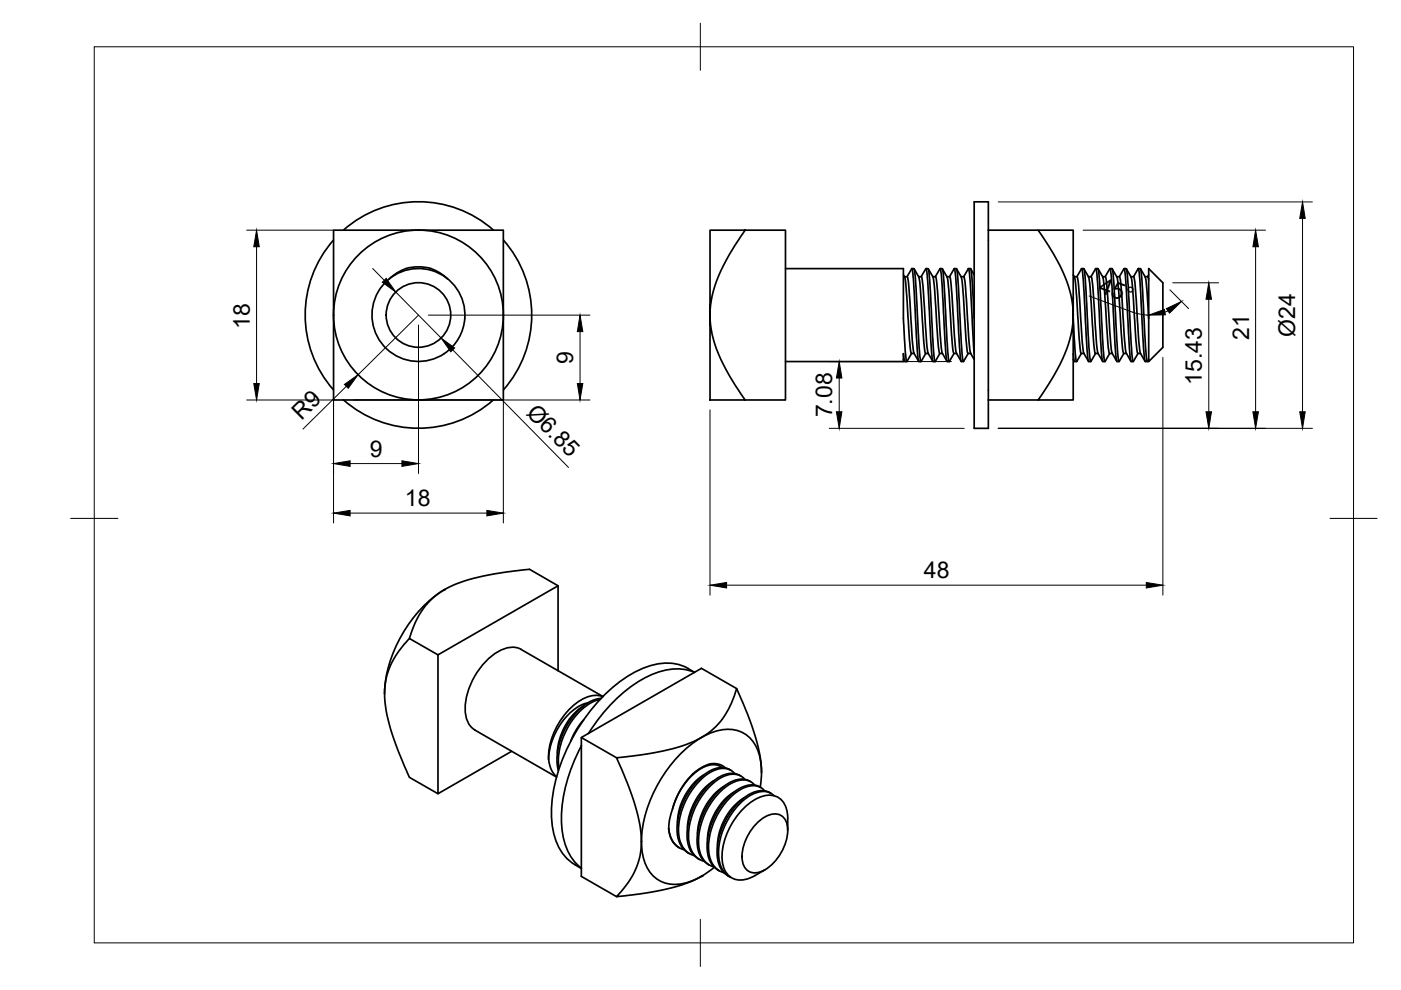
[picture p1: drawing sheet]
<svg xmlns="http://www.w3.org/2000/svg" width="297mm" height="210mm" viewBox="0 0 297 210" stroke-linecap="round" stroke-linejoin="round" font-family="sans-serif">
<defs><g id="words">
<g font-size="4.9">
<text x="232.7" y="61.9" transform="rotate(20 232.7 61.9)">45°</text>
<text x="52.9" y="69.7" transform="rotate(-90 52.9 69.7)">18</text>
<text x="274.6" y="71.4" transform="rotate(-90 274.6 71.4)">Ø24</text>
<text x="121.5" y="77.2" transform="rotate(-90 121.5 77.2)">9</text>
<text x="264.8" y="72.2" transform="rotate(-90 264.8 72.2)">21</text>
<text x="254.8" y="81.7" transform="rotate(-90 254.8 81.7)">15.43</text>
<text x="63.9" y="89.2" transform="rotate(-45 63.9 89.2)">R9</text>
<text x="111.4" y="87.7" transform="rotate(45 111.4 87.7)">Ø6.85</text>
<text x="176.5" y="88.5" transform="rotate(-90 176.5 88.5)">7.08</text>
<text x="78.4" y="96.8">9</text>
<text x="85.9" y="107.3">18</text>
<text x="195.9" y="122.6">48</text>
</g>
</g></defs>
<!-- layer: Visible -->
<g fill="none" stroke="#000" stroke-width=".36">
<path d="M70.7 50.9a24 24 0 0 0 0 31.8M72.8 48.8a24 24 0 0 1 31.8 0M82.5 59.2a8.8 8.8 0 0 1 12.4 0M106.7 50.9a24 24 0 0 1 0 31.8M150.5 48.8h7.5l-1.9 2.8a32.2 32.2 0 0 0-5.5 13.2l-.1 2zM158 48.8h8.5v36h-8.5M166.5 57h25v10.5l.5 7.4 .3 1.8 1-1.8M191.5 58.3a8.1 8.1 0 0 1 .7 3.8l.3 5.1a43.4 43.4 0 0 0 .8 7.7M191.8 58.7h.5a86.2 86.2 0 0 1 1 11.5l.4 4.6 1.1 1.8M192.3 58.7l1-1.7 .4 2.1 .9 16.6 .2 .9 .5 .1M193.3 57h.5M193.8 57l1 1.7 .2 .9 .5 7.6a34.8 34.8 0 0 0 .8 7.7l-1.1 1.7-.3-2.7-.8-14.9z"/>
<path d="M194.8 58.7h.5M195.3 58.7l1-1.7 .4 2.4 .8 15.5 .3 1.7 .5 .1M195.3 58.7a148.6 148.6 0 0 1 1.2 14l.3 2.2 1 1.7M196.3 57h.5M196.8 57l.3 2 .8 15.2 .3 2.5 1.1-1.8M196.8 57l1.1 2 .6 8.2a41.6 41.6 0 0 0 .7 7.7M197.8 58.7h.5a103.1 103.1 0 0 1 1.1 12.8l.3 3.3 1.1 1.8M198.3 58.7l1-1.7 .4 3.1 .9 15.3 .1 1.1 .6 .2M199.3 57h.5M199.8 57l1.1 2 .6 8.2a37.9 37.9 0 0 0 .8 7.7l-1 1.8-.3-1.9-.9-15.2zM200.8 58.7h.5M201.3 58.7l1-1.7 .5 3.9 .8 14.8 .2 .9 .5 .1"/>
<path d="M201.3 58.7a71.6 71.6 0 0 1 .9 10.7l.5 5.2 1.1 2M202.3 57h.5l.2 .9 .8 15.2 .5 3.5 1-1.7M202.8 57l1 1.7 .1 .6 .6 7.9a43.4 43.4 0 0 0 .8 7.7h.5M203.8 58.7h.5M204.3 58.7l1-1.7a97.3 97.3 0 0 1 .9 12.9l.3 5.1M204.3 58.7a86.2 86.2 0 0 1 1 11.5l.4 4.4 .8 1.6M205.3 57h.5l.2 1.2 .5 9.3M205.8 57l.7 1.3M209.5 48.8v-6h-3v48h3v-6M209.5 48.8v36M209.5 48.8h10.6M220.1 48.8h7.4v36h-7.4l1.9-2.7a32.2 32.2 0 0 0 5.4-13.3 23.7 23.7 0 0 0-3.9-14.7z"/>
<path d="M227.5 58.3a8.3 8.3 0 0 1 .7 3.8l.3 5.1a43.4 43.4 0 0 0 .8 7.7h.5M227.8 58.7h.5M228.3 58.7l1-1.7 .4 2.1 .9 16.6 .2 .9 .5 .1M228.3 58.7a86.2 86.2 0 0 1 1 11.5l.4 4.4 1.1 2M229.3 57h.5l.2 1.4 .9 15.4 .3 2.8 1.1-1.7M229.8 57l1.1 2 .6 8.2a41.6 41.6 0 0 0 .7 7.7M230.8 58.7h.6a148.9 148.9 0 0 1 1.1 14l.2 2.1 1.1 1.8M231.3 58.7l1-1.7 .4 2.7 .8 15.2 .2 1.5 .1 .2 .5 .1M232.3 57h.5l.3 2 .8 15.5 .4 2.1 1-1.7M232.8 57l1.1 2 .6 8.2a41.6 41.6 0 0 0 .7 7.7h.6M233.8 58.7h.5M234.3 58.7l1-1.7 .5 3.5 .8 14.9 .1 1.1 .6 .2"/>
<path d="M234.3 58.7a71.6 71.6 0 0 1 .9 10.7l.4 4.9 .2 .6 1 1.7M235.3 57h.5l.2 1.2 .8 14.1 .2 2.8 .3 1.5 1-1.7M235.8 57l1.1 2 .6 8.2a41.6 41.6 0 0 0 .8 7.7M236.8 58.7h.5a93.7 93.7 0 0 1 1 12.1l.4 4 1.1 1.8M237.3 58.7l1-1.7 .5 3.9 .8 14.8 .2 .9 .5 .1M238.3 57h.5l.2 1.2 .8 14.9 .5 3.5 1-1.7M238.8 57l1 1.7 .1 .6 .6 7.9a43.4 43.4 0 0 0 .8 7.7M239.8 58.7h.5M240.3 58.7l1-1.7 .4 2.1 .9 16.6 .2 .9 .5 .1M240.3 58.7a86.2 86.2 0 0 1 1 11.5l.4 4.6 1.1 1.8M241.3 57h.5l.1 .6 1 16.2 .3 2.8 .3-.4M241.8 57l1 1.7 .2 .6 .5 8.3"/>
<path d="M242.8 58.7h.6l.1 .7M243.5 57l3 3v13.7l-3 3zM243.5 58.3l-.2 .4M70.7 66.8a18 18 0 0 1 18-18 18 18 0 0 1 18 18 18 18 0 0 1-18 18M70.7 66.8a18 18 0 0 0 18 18M70.7 66.8v18h18M70.7 66.8v-18h36v36h-18M150.5 66.8a26.8 26.8 0 0 0 4.8 14l2.7 4h-7.5zM166.5 76.7h25v-1.7l.2 1.5 .6 .2M191.5 76.2l.3 .4M193.3 74.9h.5M196.3 74.9h.5"/>
<path d="M199.2 74.9h.6M202.2 74.9h.6M227.5 67.5l.5 7.7 .3 1.4 1-1.7M227.5 75l.3 1.5 .5 .2M227.5 76.2l.3 .4M232.2 74.9h.6M238.3 74.9h.5M241.3 74.9h.5M72.8 84.8a24 24 0 0 0 31.8 0M209.5 84.8h10.6M86.8 135.4a16.3 16.3 0 0 1 12.5-12.5l5.5-1.2 7.5-1 6 3.5v18M86.8 135.4a16.8 16.8 0 0 0-5.3 11.7"/>
<path d="M86.8 135.4l6.1 3.4v29.5l-6.1-3.5a63.3 63.3 0 0 1-5.1-15.2l-.2-2.5M94.2 125a28.1 28.1 0 0 0-12.7 22.1M118.3 124.2l-25.4 14.6M108.5 159.3l-15.6 9M123.3 156.4l7.4 4.3M123.3 158.1a31.8 31.8 0 0 0-4.1 17.8 11.6 11.6 0 0 0 4.1 8.2M123.7 149.7a12.7 12.7 0 0 0-5.5 10M123.8 152.6a13.7 13.7 0 0 0-2.8 4.5M124.6 149a11.2 11.2 0 0 0-7 6.7l-.9 2.5-.4 2.8M124.8 155.5l-1.5 .9v29.4l7.4 4.3M127.2 148.3a11.9 11.9 0 0 0-7.4 7.2 12.5 12.5 0 0 0-1.2 7.4M127.4 148.1a9.5 9.5 0 0 0-6.7 4.9 13.7 13.7 0 0 0-2.3 10.4"/>
<path d="M127.8 147.7a6.2 6.2 0 0 0-6.1 1.8 15.4 15.4 0 0 0-5.4 11.5M127.8 147.7l-17.3-10a4.9 4.9 0 0 0-4.9 .5 15.1 15.1 0 0 0-6.9 13 4.6 4.6 0 0 0 2 3.6l17.3 10M145.8 141.7l1.5 .9M145.9 141.7a11.2 11.2 0 0 0-10.6 .4 35.1 35.1 0 0 0-15.4 17.3 27.9 27.9 0 0 0-2.4 17.6 10.3 10.3 0 0 0 5.8 7.1M147.2 142.6a12.1 12.1 0 0 0-10.5 1.1 32.7 32.7 0 0 0-11.9 11.8M156.2 146l-7.5-4.3-23.9 13.8M116.3 161a5.5 5.5 0 0 0 1.7 3.7M136 178.4a16.8 16.8 0 0 1-5.3 11.7 65.4 65.4 0 0 0 15.7-3.1l2.3-1.2M136 178.4a9.5 9.5 0 0 0 3.3 8 7.8 7.8 0 0 0 8 .1l1.9-1 2.3-1.6M141.8 175.6a4.6 4.6 0 0 0 2.2 4.2M149.2 164.3a12.7 12.7 0 0 0-5.6 10M150.6 161.9a12.5 12.5 0 0 0-7.3 7.6l-.7 2"/>
<path d="M150.6 162a3.7 3.7 0 0 1 3.2 .8M151.3 165.5a12.8 12.8 0 0 0-5.5 10M153.1 162.7a4.2 4.2 0 0 0-4.9 .5 16 16 0 0 0-6.1 9.9 5.6 5.6 0 0 0 2.3 6.8l.6 .3M153.5 166.7a12.8 12.8 0 0 0-5.6 10.1M154.6 163.1a4.9 4.9 0 0 0-5.3 1.1 15.1 15.1 0 0 0-5.6 13.1 4.8 4.8 0 0 0 2.5 3.7M154.6 163.1l.3 .2M155.6 168a12.6 12.6 0 0 0-5.6 10M155.7 164a3.7 3.7 0 0 0-4.7-.5 14.8 14.8 0 0 0-7 14.3 4.5 4.5 0 0 0 3.2 3.6M157.1 164.5a4.6 4.6 0 0 0-5.3 .7 15 15 0 0 0-6 13.3 4.9 4.9 0 0 0 2.2 3.5M157.7 169.2a12.7 12.7 0 0 0-5.6 10M157.9 165.2a3.7 3.7 0 0 0-4.8-.4 14.7 14.7 0 0 0-6.9 14.2 4.4 4.4 0 0 0 3.1 3.6M159.2 165.7a4.7 4.7 0 0 0-5.3 .7 15.2 15.2 0 0 0-6 13.4 5 5 0 0 0 2.5 3.6"/>
<path d="M160 166.4a3.7 3.7 0 0 0-4.8-.4 14.7 14.7 0 0 0-6.9 14.2 4.4 4.4 0 0 0 3.1 3.6M160.6 174.4a4.7 4.7 0 0 1 4.7-1.7 3.7 3.7 0 0 1 1.7 4.3 10.4 10.4 0 0 1-5.7 7.8 2.71 2.71 0 0 1-3.9-2.2 10.1 10.1 0 0 1 3.2-8.2zM161.2 166.9a15.3 15.3 0 0 0-.9-8.6 6.6 6.6 0 0 0-7.5-3.5 19.6 19.6 0 0 0-11.2 8.2 27.5 27.5 0 0 0-5.6 15.4M161.3 167a4.6 4.6 0 0 0-5.3 .7 15.1 15.1 0 0 0-5.9 13.3 4.8 4.8 0 0 0 2.4 3.7M161.5 163.8a39 39 0 0 0-3.7-14.1l-1.6-3.7a16.3 16.3 0 0 1-11.5 12.2 72.1 72.1 0 0 1-14 2.5 63.3 63.3 0 0 1 5.1 15.1l.2 2.6M162.1 167.7a3.7 3.7 0 0 0-4.8-.5 14.9 14.9 0 0 0-7 13.9 4.6 4.6 0 0 0 3.2 4M163.4 168.2a4.7 4.7 0 0 0-5.3 .7 15 15 0 0 0-5.9 13.3 4.8 4.8 0 0 0 2.1 3.5M164.1 168.7a3.7 3.7 0 0 0-4.6-.3 14.8 14.8 0 0 0-7 14 4.7 4.7 0 0 0 2.4 3.6M167 176a9.3 9.3 0 0 0-.9-5.9 4.2 4.2 0 0 0-5.8-.7 14.9 14.9 0 0 0-7.1 13.4 4 4 0 0 0 6 3.3l3-1.7M148 182l.3 .2M154.3 185.7l.4 .2"/>
<circle cx="88.7" cy="66.8" r="9.9"/>
<circle cx="88.7" cy="66.8" r="6.8"/>
</g>
<g fill="#000">
<circle cx="94.2" cy="125" r=".18"/>
<circle cx="148.8" cy="185.8" r=".18"/>
</g>
<!-- layer: BORDER -->
<path d="M20 9.9h267v190h-267zM148.5 4.9v10M15 109.9h10M282 109.9h10M148.5 194.9v10" fill="none" stroke="#000" stroke-width=".21"/>
<!-- layer: FD_Dimensions -->
<g fill="none" stroke="#000" stroke-width=".21">
<path d="M52.3 48.8h18.5M54.4 52.3v29M79 56.9l2.5 2.5M211.6 42.8h66.7M229.6 48.8h38.7M248.6 60h9.8M266.2 52.3v35M276.2 46.3v41M83.9 61.9l9.6 9.8M88.7 66.8l-12.8 12.7M88.7 68.9v31.5M90.8 66.8h34.3"/>
<path d="M96 74.2l24.5 24.9M123 70.3v11M175.8 76.7h25.9M230.9 62.8l9.2 3.4M240.1 66.2l1.7 .4 1.8 .2M246.5 75.8v50.4M247.6 65.9l-.6 .3M248 61.4l4 4M256.3 63.5v23.8M52.3 84.8h18.5M70.7 84.8v26.1M73.4 81.9l-9.2 9.1"/>
<path d="M74.2 98.3h11M75 84.8h50.1M106.7 84.8v26.1M150.5 86.9v39.3M175.8 90.8h28.6M177.9 80.2v7.1M211.6 90.8h66.7M74.2 108.8h29M154.1 124.1h88.9"/>
</g>
<g fill="#000" stroke="#000" stroke-width=".21">
<path d="M54.4 48.8l.6 3.5h-1.2zM81 59.9l.9-.9 2 2.9zM266.2 48.8l.6 3.5h-1.2zM276.2 42.8l.5 3.5h-1.1zM93.5 71.7l2.9 2.1-.8 .8zM123 66.8l.6 3.5h-1.2zM243.5 66.8l3.4-1.2 .2 1.2zM247.3 65.4l3.2-1.5-2.5 2.5zM256.3 60l.6 3.5h-1.2zM53.8 81.3h1.2l-.6 3.5zM73 81.5l2.9-2-2.1 2.8zM70.7 98.3l3.5-.6v1.2z"/>
<path d="M85.2 97.7l3.5 .6-3.5 .6zM122.4 81.3h1.2l-.6 3.5zM177.3 87.3h1.2l-.6 3.5zM177.9 76.7l.6 3.5h-1.2zM255.7 87.3h1.2l-.6 3.5zM265.6 87.3h1.2l-.6 3.5zM275.6 87.3h1.1l-.5 3.5zM70.7 108.8l3.5-.6v1.2zM103.2 108.2l3.5 .6-3.5 .6zM150.5 124.1l3.6-.6v1.2zM243 123.5l3.5 .6-3.5 .6z"/>
</g>
<use href="#words"/>
</svg>
